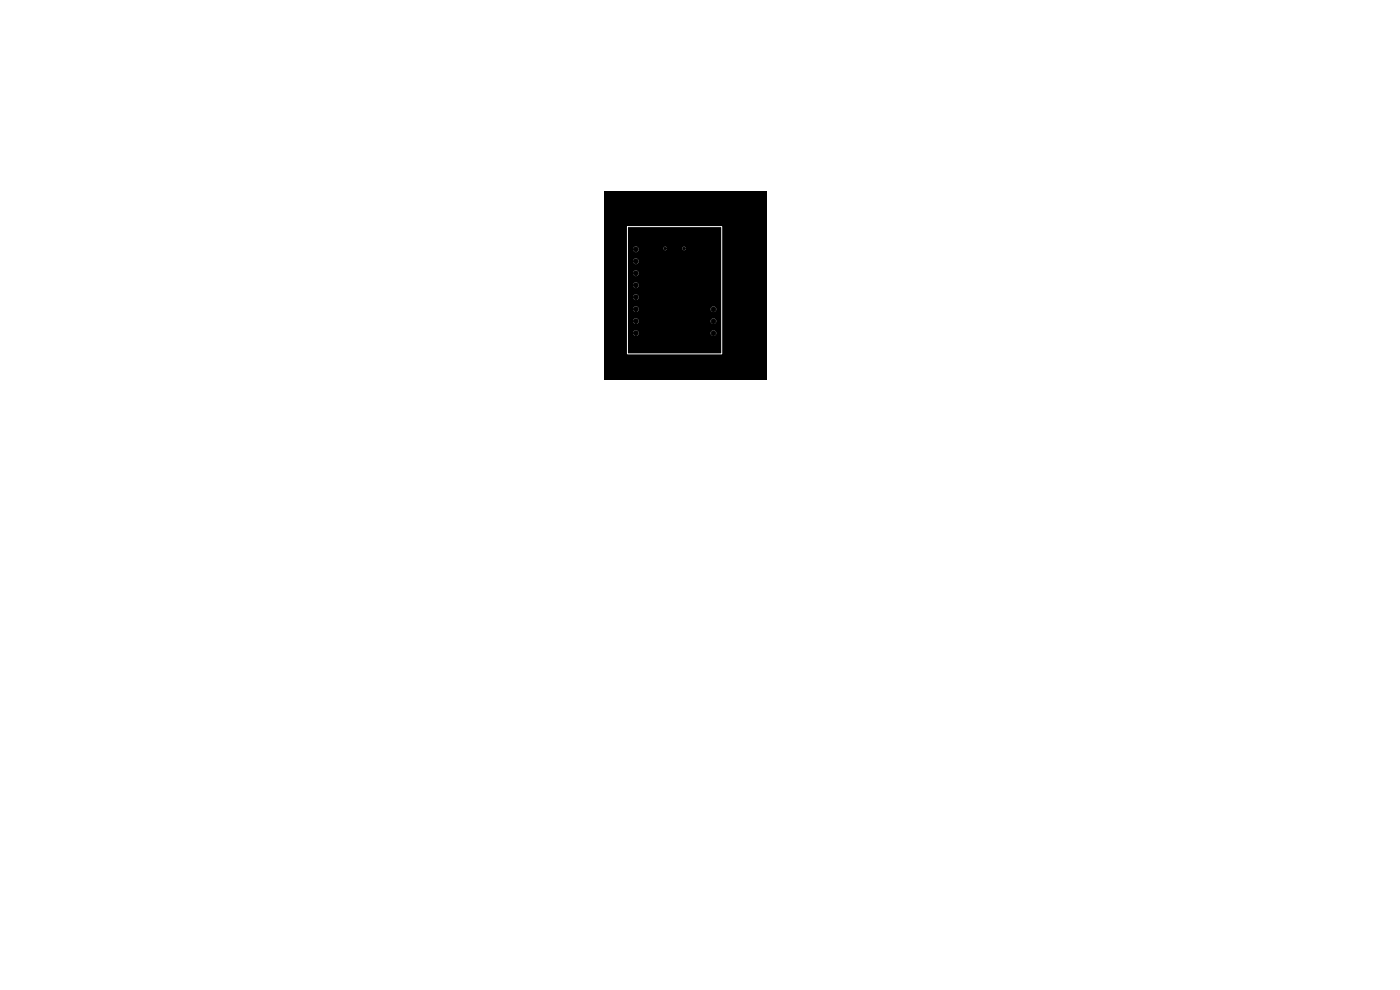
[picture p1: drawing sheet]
<svg xmlns="http://www.w3.org/2000/svg" width="297mm" height="210mm" viewBox="0 0 297 210" stroke-linecap="round" stroke-linejoin="round" font-family="sans-serif">
<path d="M128.1 40.7h34.5v39.9h-34.5z" fill="#000"/>
<path d="M133.1 48.1h20v27h-20z" fill="none" stroke="#fff" stroke-width=".21"/>
<g fill="#fff" stroke="#fff" stroke-width=".21">
<circle cx="134.9" cy="52.9" r=".5"/>
<circle cx="134.9" cy="55.4" r=".5"/>
<circle cx="134.9" cy="58" r=".5"/>
<circle cx="134.9" cy="60.5" r=".5"/>
<circle cx="134.9" cy="63.1" r=".5"/>
<circle cx="134.9" cy="65.6" r=".5"/>
<circle cx="134.9" cy="68.1" r=".5"/>
<circle cx="134.9" cy="70.7" r=".5"/>
<circle cx="145.1" cy="52.7" r=".28"/>
<circle cx="141.1" cy="52.7" r=".28"/>
<circle cx="151.4" cy="65.6" r=".5"/>
<circle cx="151.4" cy="68.1" r=".5"/>
<circle cx="151.4" cy="70.7" r=".5"/>
</g>
<g fill="#000" stroke="#000" stroke-width=".21">
<circle cx="134.9" cy="58" r=".5"/>
<circle cx="134.9" cy="55.4" r=".5"/>
<circle cx="134.9" cy="52.9" r=".5"/>
<circle cx="141.1" cy="52.7" r=".28"/>
<circle cx="145.1" cy="52.7" r=".28"/>
<circle cx="134.9" cy="63.1" r=".5"/>
<circle cx="134.9" cy="68.1" r=".5"/>
<circle cx="134.9" cy="60.5" r=".5"/>
<circle cx="134.9" cy="65.6" r=".5"/>
<circle cx="134.9" cy="70.7" r=".5"/>
<circle cx="151.4" cy="65.6" r=".5"/>
<circle cx="151.4" cy="68.1" r=".5"/>
<circle cx="151.4" cy="70.7" r=".5"/>
</g>
</svg>
